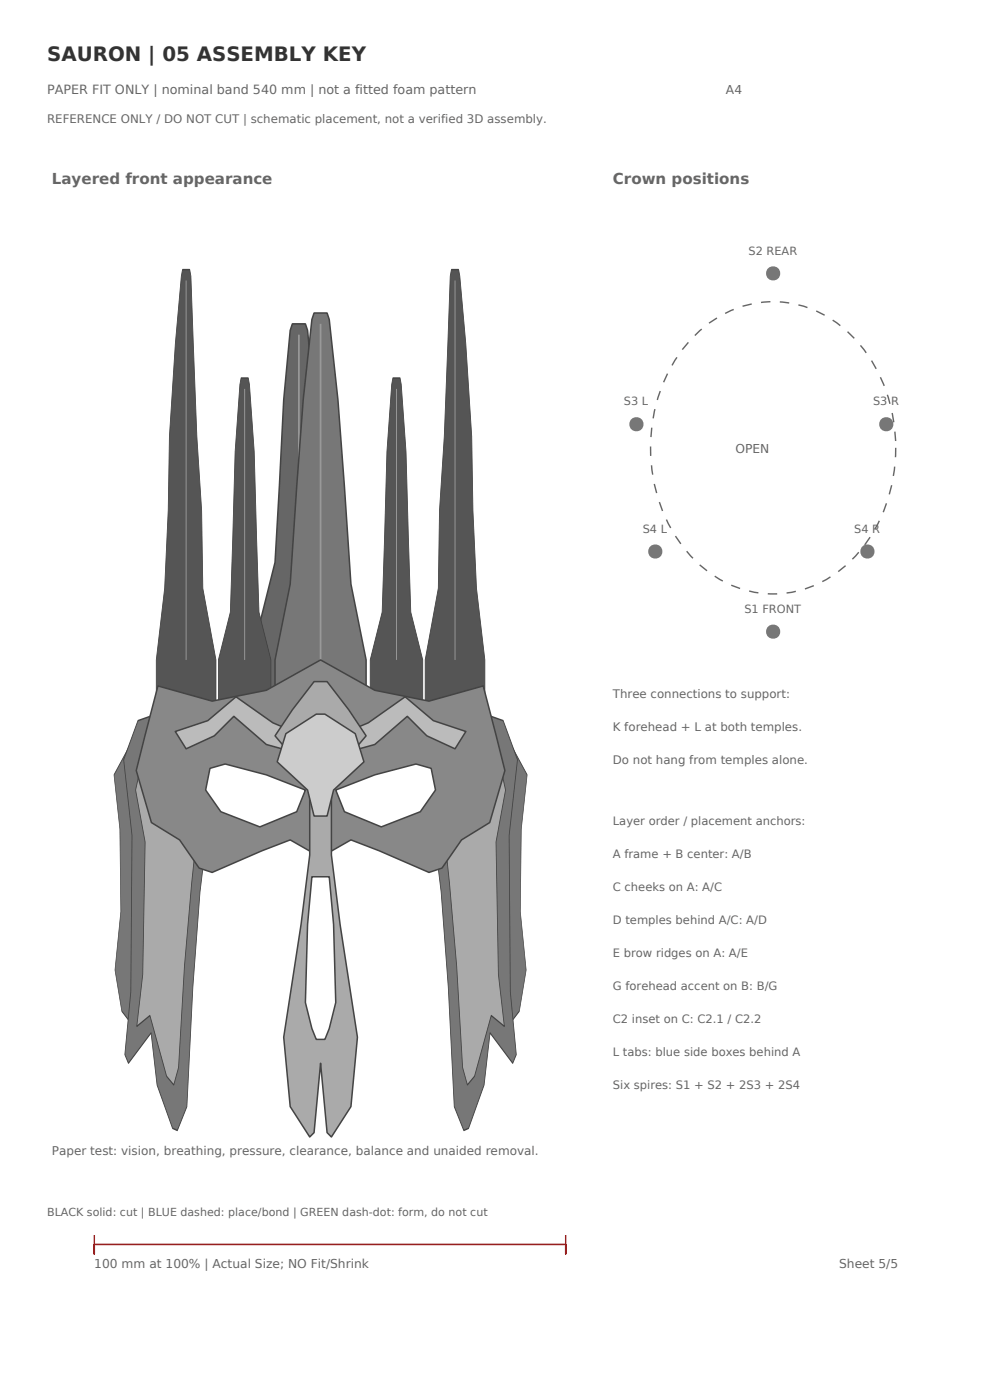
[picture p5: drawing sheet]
<svg xmlns="http://www.w3.org/2000/svg" width="210mm" height="297mm" viewBox="0 0 210 297" stroke-linecap="round" stroke-linejoin="round" font-family="sans-serif">
<defs><g id="words">
<text font-size="4.2" fill="#333" x="10" y="13">SAURON | 05 ASSEMBLY KEY</text>
<g font-size="3.2" fill="#666">
<text x="11" y="39">Layered front appearance</text>
<text x="130" y="39">Crown positions</text>
</g>
<text font-size="2.7" fill="#666" x="10" y="20">PAPER FIT ONLY | nominal band 540 mm | not a fitted foam pattern</text>
<g font-size="2.6" fill="#666">
<text x="154" y="20">A4</text>
<text x="156" y="96">OPEN</text>
<text x="20" y="269">100 mm at 100% | Actual Size; NO Fit/Shrink</text>
<text x="178" y="269">Sheet 5/5</text>
</g>
<g font-size="2.5" fill="#666">
<text x="10" y="26">REFERENCE ONLY / DO NOT CUT | schematic placement, not a verified 3D assembly.</text>
<text x="130" y="148">Three connections to support:</text>
<text x="130" y="155">K forehead + L at both temples.</text>
<text x="130" y="162">Do not hang from temples alone.</text>
<text x="130" y="175">Layer order / placement anchors:</text>
<text x="130" y="182">A frame + B center: A/B</text>
<text x="130" y="189">C cheeks on A: A/C</text>
<text x="130" y="196">D temples behind A/C: A/D</text>
<text x="130" y="203">E brow ridges on A: A/E</text>
<text x="130" y="210">G forehead accent on B: B/G</text>
<text x="130" y="217">C2 inset on C: C2.1 / C2.2</text>
<text x="130" y="224">L tabs: blue side boxes behind A</text>
<text x="130" y="231">Six spires: S1 + S2 + 2S3 + 2S4</text>
<text x="11" y="245">Paper test: vision, breathing, pressure, clearance, balance and unaided removal.</text>
</g>
<g font-size="2.4" fill="#666">
<text x="158.8" y="54">S2 REAR</text>
<text x="132.4" y="86">S3 L</text>
<text x="185.2" y="86">S3 R</text>
<text x="136.4" y="113">S4 L</text>
<text x="181.2" y="113">S4 R</text>
<text x="157.9" y="130">S1 FRONT</text>
</g>
<text font-size="2.3" fill="#666" x="10" y="258">BLACK solid: cut | BLUE dashed: place/bond | GREEN dash-dot: form, do not cut</text>
</g></defs>
<path d="M20 262v4v-2h100v2v-4" fill="none" stroke="#c00" stroke-width=".32"/>
<path d="M62 68.7h2.8l.4 1.4 1.4 14.7 1.9 34.5 4.6 18.4v11.5h-19.4v-11.5l4.6-18.4 1.9-34.5 1.4-14.7z" fill="#666" stroke="#444" stroke-width=".32"/>
<path d="M63.4 71v66.7" fill="none" stroke="#999" stroke-width=".37"/>
<path d="M27.9 157.5l5-3.7 4.3 12.4 2.5 9.7-.2 14.7 1.2 6.9-2.4 7.4 1.2 7.3-.8 .5-1.9-1.4-4.7 4.6-1.1 4.1-.6 .5-4.6-6-1.4-8.7 1.2-12.4-.2-17.5-1.2-11.5z" fill="#777" stroke="#444" stroke-width=".22"/>
<path d="M38.7 57.2h1.5l.3 1.4 1.3 34 1 15.7 .2 16.5 2.8 15.2v11.5h-12.6v-11.5l1.7-15.2 .8-16.5a474 474 0 0 1 3-51.1z" fill="#555" stroke="#444" stroke-width=".24"/>
<path d="M39.5 59.5v80.5" fill="none" stroke="#999" stroke-width=".27"/>
<path d="M51.1 80.2h1.6l.2 1.4 1 14.2 1 34.1 2.6 10.1v11.5h-11.2v-11.5l2.6-10.1 1-34.1 1-14.2z" fill="#555" stroke="#444" stroke-width=".24"/>
<path d="M51.9 82.5v57.5" fill="none" stroke="#999" stroke-width=".27"/>
<path d="M29.3 152.9l9.1-3.2 .5 11.5 5 15.6-1.5 12.4-1.5 20.3-1.3 25.3-2 5-1-.4-3.3-9.2-1.2-11.1-4.9 6.5-.7-1.9 1.2-13.3 .3-33.1-1.8-16.1z" fill="#777" stroke="#444" stroke-width=".24"/>
<path d="M30.3 160.7l6.8-2.3 2 11 2.6 8.3-1 9.7-1.6 17.5-1.2 21.6-1 3.7-1.6-1.9-3.5-12.9-2.8 2.3 1.3-11 .5-28.1-2-11z" fill="#aaa" stroke="#444" stroke-width=".24"/>
<path d="M103.1 153.8l5 3.7 3.7 6.9-1.2 11.5-.2 17.5 1.2 12.4-1.4 8.7-4.6 6-.6-.5-1.1-4.1-4.7-4.6-1.9 1.4-.8-.5 1.2-7.3-2.4-7.4 1.2-6.9-.2-14.7 2.5-9.7z" fill="#777" stroke="#444" stroke-width=".22"/>
<path d="M95.8 57.2h1.5a474.5 474.5 0 0 1 3 51.1l.8 16.5 1.7 15.2v11.5h-12.6v-11.5l2.8-15.2 .2-16.5 1-15.7 1.3-34z" fill="#555" stroke="#444" stroke-width=".24"/>
<path d="M96.5 59.5v80.5" fill="none" stroke="#999" stroke-width=".27"/>
<path d="M83.3 80.2h1.6l.2 1.4 1 14.2 1 34.1 2.6 10.1v11.5h-11.2v-11.5l2.6-10.1 1-34.1 1-14.2z" fill="#555" stroke="#444" stroke-width=".24"/>
<path d="M84.1 82.5v57.5" fill="none" stroke="#999" stroke-width=".27"/>
<path d="M97.6 149.7l9.1 3.2 3.1 8.3-1.8 16.1 .3 33.1 1.2 13.3-.7 1.9-4.9-6.5-1.2 11.1-3.3 9.2-1 .4-2-5-1.3-25.3-1.5-20.3-1.5-12.4 5-15.6z" fill="#777" stroke="#444" stroke-width=".24"/>
<path d="M98.9 158.4l6.8 2.3 1.5 6.9-2 11 .5 28.1 1.3 11-2.8-2.3-3.5 12.9-1.6 1.9-1-3.7-1.2-21.6-1.6-17.5-1-9.7 2.6-8.3z" fill="#aaa" stroke="#444" stroke-width=".24"/>
<path d="M66.6 66.4h2.8l.4 1.4 1.9 17 2.7 39.1 3.3 16.1v11.5h-19.4v-11.5l3.3-16.1 2.7-39.1 1.9-17z" fill="#777" stroke="#444" stroke-width=".32"/>
<path d="M68 68.7v71.3" fill="none" stroke="#999" stroke-width=".37"/>
<path d="M33.5 145.5l11.5 3.2 11.5-2.3 11.5-6.4 11.5 6.4 11.5 2.3 11.5-3.2 4.6 18-3.2 11-6 3.7-4.1 6-2.8 .9-10.6-4.6-6-2.3-6.4 3.7-6.4-3.7-6 2.3-10.6 4.6-2.8-.9-4.1-6-6-3.7-3.2-11z" fill="#888" stroke="#444" stroke-width=".32"/>
<g fill="#fff" stroke="#444" stroke-width=".32">
<path d="M44.5 163l3.3-.9 8.7 2.3 8.3 3.2-1.9 4.6-7.8 3.2-8.3-3.2-3.2-4.6z"/>
<path d="M71.2 167.6l8.3-3.2 8.7-2.3 3.3 .9 .9 4.6-3.2 4.6-8.3 3.2-7.8-3.2z"/>
</g>
<g fill="#bbb" stroke="#444" stroke-width=".32">
<path d="M69.4 157l8.7-3.7 7.8-5.5 6 5.1 6.9 2.3-2.3 3.7-6-2.8-4.1-4.1-6.9 5.9-8.3 2.3z"/>
<path d="M37.2 155.2l6.9-2.3 6-5.1 7.8 5.5 8.7 3.7-1.8 3.2-8.3-2.3-6.9-5.9-4.1 4.1-6 2.8z"/>
</g>
<path d="M66.6 144.6h2.8l4.6 6 3.7 5.5-5.1 6-2.3 3.2v16.1l1.8 14.7 3.7 23.9-1.4 14.8-4.1 6.4-.9-.9-1.4-14.7-1.4 14.7-.9 .9-4.1-6.4-1.4-14.8 3.7-23.9 1.8-14.7v-16.1l-2.3-3.2-5.1-6 3.7-5.5z" fill="#aaa" stroke="#444" stroke-width=".32"/>
<path d="M66.2 186h3.6l1 10.1 .4 16.6-1.4 5.5-.9 2.3h-1.8l-.9-2.3-1.4-5.5 .4-16.6z" fill="#fff" stroke="#444" stroke-width=".32"/>
<path d="M60.6 155.6l6.5-4.1h1.8l6.5 4.1 1.8 6-6.4 6-1.4 5.5h-2.8l-1.4-5.5-6.4-6z" fill="#ccc" stroke="#444" stroke-width=".32"/>
<path d="M146.9 71.6a22.9 22.9 0 0 1 34.2 0 35 35 0 0 1 7.2 34.4 28.7 28.7 0 0 1-16.8 18.7 22.9 22.9 0 0 1-24.6-6.3 35 35 0 0 1-7.2-34.4 31.8 31.8 0 0 1 7.2-12.4z" fill="none" stroke="#666" stroke-width=".3" stroke-dasharray="2 2" stroke-linecap="butt"/>
<g fill="#777">
<circle cx="164" cy="58" r="1.51"/>
<circle cx="135" cy="90" r="1.51"/>
<circle cx="188" cy="90" r="1.51"/>
<circle cx="139" cy="117" r="1.51"/>
<circle cx="184" cy="117" r="1.51"/>
<circle cx="164" cy="134" r="1.51"/>
</g>
<use href="#words"/>
</svg>
